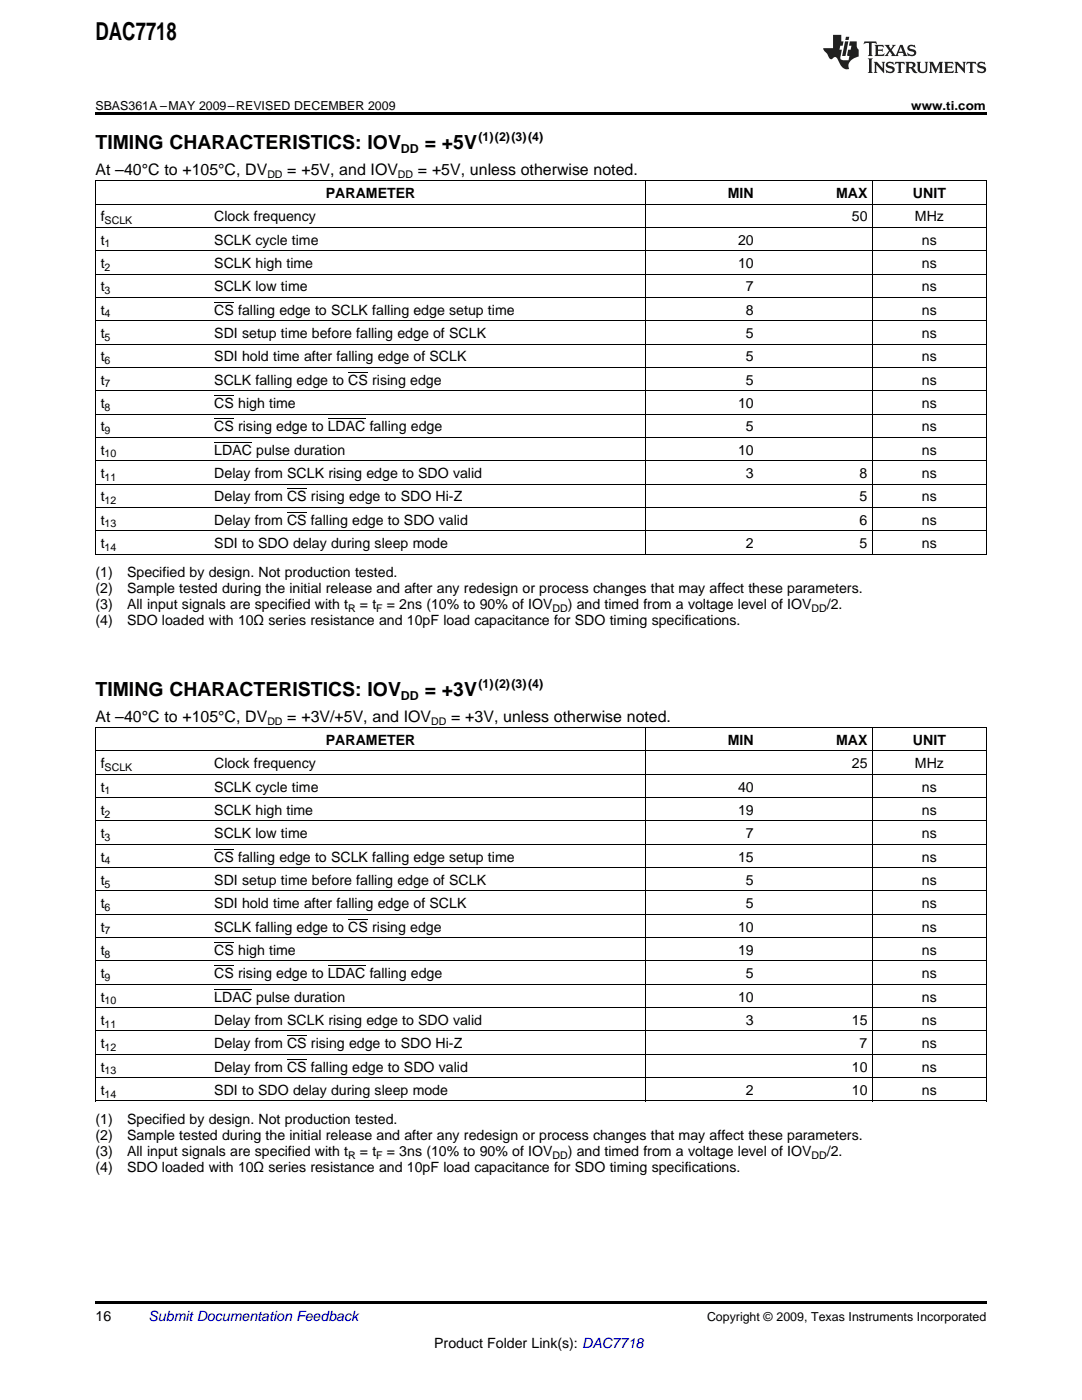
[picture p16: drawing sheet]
<svg xmlns="http://www.w3.org/2000/svg" width="216mm" height="279mm" viewBox="0 0 216 279" stroke-linecap="round" stroke-linejoin="round" font-family="sans-serif">
<defs><g id="words">
<text font-size="4.9" x="19" y="7.9">DAC7718</text>
<g font-size="3.9">
<text x="19" y="29.7">TIMING CHARACTERISTICS: IOV</text>
<text x="84.7" y="29.7">= +5V</text>
<text x="19" y="138.9">TIMING CHARACTERISTICS: IOV</text>
<text x="84.7" y="138.9">= +3V</text>
</g>
<g font-size="3.2">
<text x="19" y="34.9">At –40°C to +105°C, DV</text>
<text x="57.3" y="34.9">= +5V, and IOV</text>
<text x="83.4" y="34.9">= +5V, unless otherwise noted.</text>
<text x="19" y="144">At –40°C to +105°C, DV</text>
<text x="57.3" y="144">= +3V/+5V, and IOV</text>
<text x="90" y="144">= +3V, unless otherwise noted.</text>
</g>
<g font-size="2.8">
<text x="65" y="39.5">PARAMETER</text>
<text x="145.2" y="39.5">MIN</text>
<text x="166.8" y="39.5">MAX</text>
<text x="182.2" y="39.5">UNIT</text>
<text x="20.1" y="44.2">f</text>
<text x="42.8" y="44.2">Clock frequency</text>
<text x="170" y="44.2">50</text>
<text x="182.6" y="44.2">MHz</text>
<text x="20.1" y="48.8">t</text>
<text x="20.1" y="53.5">t</text>
<text x="42.8" y="48.8">SCLK cycle time</text>
<text x="42.8" y="53.5">SCLK high time</text>
<text x="147.3" y="48.8">20</text>
<text x="147.3" y="53.5">10</text>
<text x="184" y="48.8">ns</text>
<text x="184" y="53.5">ns</text>
<text x="20.1" y="58.1">t</text>
<text x="42.8" y="58.1">SCLK low time</text>
<text x="148.8" y="58.1">7</text>
<text x="184" y="58.1">ns</text>
<text x="20.1" y="62.8">t</text>
<text x="42.8" y="62.8">CS falling edge to SCLK falling edge setup time</text>
<text x="148.8" y="62.8">8</text>
<text x="184" y="62.8">ns</text>
<text x="20.1" y="67.5">t</text>
<text x="42.8" y="67.5">SDI setup time before falling edge of SCLK</text>
<text x="148.8" y="67.5">5</text>
<text x="184" y="67.5">ns</text>
<text x="20.1" y="72.1">t</text>
<text x="20.1" y="76.8">t</text>
<text x="42.8" y="72.1">SDI hold time after falling edge of SCLK</text>
<text x="42.8" y="76.8">SCLK falling edge to CS rising edge</text>
<text x="148.8" y="72.1">5</text>
<text x="148.8" y="76.8">5</text>
<text x="184" y="72.1">ns</text>
<text x="184" y="76.8">ns</text>
<text x="20.1" y="81.4">t</text>
<text x="42.8" y="81.4">CS high time</text>
<text x="147.3" y="81.4">10</text>
<text x="184" y="81.4">ns</text>
<text x="20.1" y="86.1">t</text>
<text x="42.8" y="86.1">CS rising edge to LDAC falling edge</text>
<text x="148.8" y="86.1">5</text>
<text x="184" y="86.1">ns</text>
<text x="20.1" y="90.7">t</text>
<text x="20.1" y="95.4">t</text>
<text x="42.8" y="90.7">LDAC pulse duration</text>
<text x="42.8" y="95.4">Delay from SCLK rising edge to SDO valid</text>
<text x="147.3" y="90.7">10</text>
<text x="148.8" y="95.4">3</text>
<text x="171.5" y="95.4">8</text>
<text x="184" y="90.7">ns</text>
<text x="184" y="95.4">ns</text>
<text x="20.1" y="100">t</text>
<text x="42.8" y="100">Delay from CS rising edge to SDO Hi-Z</text>
<text x="171.5" y="100">5</text>
<text x="184" y="100">ns</text>
<text x="20.1" y="104.7">t</text>
<text x="42.8" y="104.7">Delay from CS falling edge to SDO valid</text>
<text x="171.5" y="104.7">6</text>
<text x="184" y="104.7">ns</text>
<text x="20.1" y="109.4">t</text>
<text x="42.8" y="109.4">SDI to SDO delay during sleep mode</text>
<text x="148.8" y="109.4">2</text>
<text x="171.5" y="109.4">5</text>
<text x="184" y="109.4">ns</text>
<text x="19" y="115.2">(1)</text>
<text x="19" y="118.4">(2)</text>
<text x="25.4" y="115.2">Specified by design. Not production tested.</text>
<text x="25.4" y="118.4">Sample tested during the initial release and after any redesign or process changes that may affect these parameters.</text>
<text x="19" y="121.6">(3)</text>
<text x="19" y="124.7">(4)</text>
<text x="25.4" y="121.6">All input signals are specified with t</text>
<text x="25.4" y="124.7">SDO loaded with 10Ω series resistance and 10pF load capacitance for SDO timing specifications.</text>
<text x="71.8" y="121.6">= t</text>
<text x="77.2" y="121.6">= 2ns (10% to 90% of IOV</text>
<text x="113.3" y="121.6">) and timed from a voltage level of IOV</text>
<text x="165" y="121.6">/2.</text>
<text x="65" y="148.7">PARAMETER</text>
<text x="145.2" y="148.7">MIN</text>
<text x="166.8" y="148.7">MAX</text>
<text x="182.2" y="148.7">UNIT</text>
<text x="20.1" y="153.3">f</text>
<text x="42.8" y="153.3">Clock frequency</text>
<text x="170" y="153.3">25</text>
<text x="182.6" y="153.3">MHz</text>
<text x="20.1" y="158">t</text>
<text x="42.8" y="158">SCLK cycle time</text>
<text x="147.3" y="158">40</text>
<text x="184" y="158">ns</text>
<text x="20.1" y="162.6">t</text>
<text x="20.1" y="167.3">t</text>
<text x="42.8" y="162.6">SCLK high time</text>
<text x="42.8" y="167.3">SCLK low time</text>
<text x="147.3" y="162.6">19</text>
<text x="148.8" y="167.3">7</text>
<text x="184" y="162.6">ns</text>
<text x="184" y="167.3">ns</text>
<text x="20.1" y="171.9">t</text>
<text x="42.8" y="171.9">CS falling edge to SCLK falling edge setup time</text>
<text x="147.3" y="171.9">15</text>
<text x="184" y="171.9">ns</text>
<text x="20.1" y="176.6">t</text>
<text x="42.8" y="176.6">SDI setup time before falling edge of SCLK</text>
<text x="148.8" y="176.6">5</text>
<text x="184" y="176.6">ns</text>
<text x="20.1" y="181.3">t</text>
<text x="20.1" y="185.9">t</text>
<text x="42.8" y="181.3">SDI hold time after falling edge of SCLK</text>
<text x="42.8" y="185.9">SCLK falling edge to CS rising edge</text>
<text x="147.3" y="185.9">10</text>
<text x="148.8" y="181.3">5</text>
<text x="184" y="181.3">ns</text>
<text x="184" y="185.9">ns</text>
<text x="20.1" y="190.6">t</text>
<text x="42.8" y="190.6">CS high time</text>
<text x="147.3" y="190.6">19</text>
<text x="184" y="190.6">ns</text>
<text x="20.1" y="195.2">t</text>
<text x="42.8" y="195.2">CS rising edge to LDAC falling edge</text>
<text x="148.8" y="195.2">5</text>
<text x="184" y="195.2">ns</text>
<text x="20.1" y="199.9">t</text>
<text x="42.8" y="199.9">LDAC pulse duration</text>
<text x="147.3" y="199.9">10</text>
<text x="184" y="199.9">ns</text>
<text x="20.1" y="204.5">t</text>
<text x="20.1" y="209.2">t</text>
<text x="42.8" y="204.5">Delay from SCLK rising edge to SDO valid</text>
<text x="42.8" y="209.2">Delay from CS rising edge to SDO Hi-Z</text>
<text x="148.8" y="204.5">3</text>
<text x="170" y="204.5">15</text>
<text x="171.5" y="209.2">7</text>
<text x="184" y="204.5">ns</text>
<text x="184" y="209.2">ns</text>
<text x="20.1" y="213.9">t</text>
<text x="42.8" y="213.9">Delay from CS falling edge to SDO valid</text>
<text x="170" y="213.9">10</text>
<text x="184" y="213.9">ns</text>
<text x="20.1" y="218.5">t</text>
<text x="42.8" y="218.5">SDI to SDO delay during sleep mode</text>
<text x="148.8" y="218.5">2</text>
<text x="170" y="218.5">10</text>
<text x="184" y="218.5">ns</text>
<text x="19" y="224.4">(1)</text>
<text x="19" y="227.5">(2)</text>
<text x="25.4" y="224.4">Specified by design. Not production tested.</text>
<text x="25.4" y="227.5">Sample tested during the initial release and after any redesign or process changes that may affect these parameters.</text>
<text x="19" y="230.7">(3)</text>
<text x="19" y="233.9">(4)</text>
<text x="25.4" y="230.7">All input signals are specified with t</text>
<text x="25.4" y="233.9">SDO loaded with 10Ω series resistance and 10pF load capacitance for SDO timing specifications.</text>
<text x="71.8" y="230.7">= t</text>
<text x="77.2" y="230.7">= 3ns (10% to 90% of IOV</text>
<text x="113.3" y="230.7">) and timed from a voltage level of IOV</text>
<text x="165" y="230.7">/2.</text>
<text x="19" y="263.6">16</text>
<text x="86.6" y="269">Product Folder Link(s): DAC7718</text>
</g>
<text font-size="2.8" fill="#0000c8" x="29.6" y="263.6">Submit Documentation Feedback</text>
<g font-size="2.5">
<text x="19" y="21.9">SBAS361A –MAY 2009–REVISED DECEMBER 2009</text>
<text x="181.8" y="21.9">www.ti.com</text>
<text x="95.5" y="28.2">(1)(2)(3)(4)</text>
<text x="80" y="30.5">DD</text>
<text x="95.5" y="137.3">(1)(2)(3)(4)</text>
<text x="80" y="139.6">DD</text>
<text x="141.1" y="263.6">Copyright © 2009, Texas Instruments Incorporated</text>
</g>
<g font-size="2.1">
<text x="53.3" y="35.5">DD</text>
<text x="79.4" y="35.5">DD</text>
<text x="20.9" y="44.7">SCLK</text>
<text x="20.9" y="49.4">1</text>
<text x="20.9" y="54">2</text>
<text x="20.9" y="58.7">3</text>
<text x="20.9" y="63.4">4</text>
<text x="20.9" y="68">5</text>
<text x="20.9" y="72.7">6</text>
<text x="20.9" y="77.3">7</text>
<text x="20.9" y="82">8</text>
<text x="20.9" y="86.6">9</text>
<text x="20.9" y="91.3">10</text>
<text x="20.9" y="96">11</text>
<text x="20.9" y="100.6">12</text>
<text x="20.9" y="105.3">13</text>
<text x="20.9" y="109.9">14</text>
<text x="69.5" y="122.1">R</text>
<text x="75.1" y="122.1">F</text>
<text x="110.2" y="122.1">DD</text>
<text x="161.9" y="122.1">DD</text>
<text x="53.3" y="144.6">DD</text>
<text x="86" y="144.6">DD</text>
<text x="20.9" y="153.9">SCLK</text>
<text x="20.9" y="158.5">1</text>
<text x="20.9" y="163.2">2</text>
<text x="20.9" y="167.9">3</text>
<text x="20.9" y="172.5">4</text>
<text x="20.9" y="177.2">5</text>
<text x="20.9" y="181.8">6</text>
<text x="20.9" y="186.5">7</text>
<text x="20.9" y="191.1">8</text>
<text x="20.9" y="195.8">9</text>
<text x="20.9" y="200.4">10</text>
<text x="20.9" y="205.1">11</text>
<text x="20.9" y="209.8">12</text>
<text x="20.9" y="214.4">13</text>
<text x="20.9" y="219.1">14</text>
<text x="69.5" y="231.3">R</text>
<text x="75.1" y="231.3">F</text>
<text x="110.2" y="231.3">DD</text>
<text x="161.9" y="231.3">DD</text>
</g>
</g></defs>
<g fill="#231f20">
<path d="M172.5 8.3l-.1 .5 .4-.2h.6v.1v2.1l-.2 .4h.9l-.2-.4v-2.1l.1-.1h.5l.5 .2-.2-.5zM174.5 9l.2 .3v1.5l-.2 .4h1.8l.2-.6a1.04 1.04 0 0 1-1.3 .2v-.7h.6l.3 .2v-.6l-.3 .2h-.6v-.6l.8-.1 .4 .3-.2-.5zM176.5 9l.9 1.1-.9 1.1h.8l-.2-.2 .4-.7 .5 .7-.2 .2h1.5l-.2-.2 .2-.4h.9l.1 .4-.2 .2h1l-.3-.3-.7-1.9h-.5l-.9 2-.8-1 .9-1h-.8l.1 .3-.4 .5-.3-.6 .1-.2zM179.7 9.3l.4 1h-.7zM181.3 9.1a.63 .63 0 0 0-.2 .7 .63 .63 0 0 0 .6 .4l.6 .2 .1 .2a.75 .75 0 0 1-.7 .4 .75 .75 0 0 1-.6-.5l.1 .7 .1-.1a1.11 1.11 0 0 0 1.5-.6 1.13 1.13 0 0 0-1.2-.8l-.1-.4a1.04 1.04 0 0 1 1.2 .2l-.2-.5-.2 .1-.4-.2zM173.2 11.7l.2 .3v2.2l-.2 .4h1l-.3-.4v-2.2l.3-.3zM174.3 12.3l.3 .4v1.5l-.3 .4h.8l-.2-.4v-1.3l1.5 1.7v-1.9l.2-.4h-.7l.2 .4v.9l-1.1-1.3zM177 12.5a.62 .62 0 0 0-.2 .7 .62 .62 0 0 0 .6 .4l.6 .1 .1 .3a.76 .76 0 0 1-.7 .3 .76 .76 0 0 1-.7-.4l.2 .7 .1-.1a1.11 1.11 0 0 0 1.5-.6 1.13 1.13 0 0 0-1.2-.8l-.1-.4a1.04 1.04 0 0 1 1.2 .2l-.2-.6-.2 .1-.5-.1zM178.7 12.3l-.2 .7a.61 .61 0 0 1 .8-.4v1.6l-.2 .4h.9l-.2-.4v-1.6a.63 .63 0 0 1 .7 .4l-.1-.7zM180.6 12.3l.3 .4v1.5l-.3 .4h1l-.2-.2-.1-.8 .6 .2a.76 .76 0 0 0 1.2 .7l-1-1a.58 .58 0 0 0 .6-.5 .58 .58 0 0 0-.5-.6zM181.4 12.7l.1-.1a.45 .45 0 0 1 .5 .1 .45 .45 0 0 1 .1 .5l-.8 .2zM182.9 12.3l.2 .2a2.17 2.17 0 0 0 .3 1.9 .99 .99 0 0 0 1.6-.6v-1.1l.2-.4h-.7l.2 .2a1.92 1.92 0 0 1-.2 1.8 .6 .6 0 0 1-.9-.5v-1.1l.2-.4zM185.4 12.3l.2 .4v1.5l-.2 .4h.7l-.2-.4v-1.4l.8 1.8 .8-1.8v1.4l-.2 .4h.9l-.2-.4v-1.5l.2-.4h-.8l-.6 1.5-.6-1.5zM188.4 12.3l.2 .4v1.5l-.2 .4h1.8l.1-.6a1.04 1.04 0 0 1-1.2 .2v-.7h.5l.4 .2v-.6l-.4 .2h-.5v-.7h.8l.3 .3-.1-.6zM190.5 12.3l.2 .4v1.5l-.2 .4h.7l-.2-.4v-1.3l1.5 1.7v-1.9l.2-.4h-.7l.2 .4v.9l-1.1-1.3zM192.9 12.3l-.1 .7a.61 .61 0 0 1 .7-.4l.1 1.6-.3 .4h1l-.3-.4 .1-1.6a.63 .63 0 0 1 .7 .4l-.1-.7zM195.2 12.5a.62 .62 0 0 0-.2 .7 .62 .62 0 0 0 .6 .4l.6 .1 .1 .3a.76 .76 0 0 1-.7 .3 .76 .76 0 0 1-.6-.4l.1 .7 .1-.1a1.11 1.11 0 0 0 1.6-.6 1.13 1.13 0 0 0-1.3-.8l-.1-.4a1.04 1.04 0 0 1 1.2 .2l-.1-.6-.2 .1-.5-.1z"/>
<path d="M166.2 7v2.6h-1.9v.4l.8 .9a.91 .91 0 0 0 1 .9 .56 .56 0 0 1 .5-.4 .56 .56 0 0 1 .5 .3l.4 .8a1.53 1.53 0 0 0 1.9 1.2 1.54 1.54 0 0 1 1-2.1l.9-.3v-1.4a1.52 1.52 0 0 1-.4-1.6h-1.3l-.2 .8h.5l-.2 .8h-.5l-.1 1v.2l.4 .1-.2 .8a1.93 1.93 0 0 1-1.6-.2l.3-1.9h-.5l.2-.8h.4l.2-.8h-.4v-1.3zM168.6 8.3l-.6 2.9h.7l.6-2.9zM168.8 7.3l-.1 .7h.6l.2-.7z"/>
</g>
<path d="M19 22.5h177.8v.5h-177.8zM19 259.7h177.8v.5h-177.8z" fill="#000"/>
<g fill="none" stroke="#000" stroke-width=".2">
<path d="M19 36.1h177.8M19.1 36.1v74.5M128.8 36.1v74.5M174.1 36.1v74.5M196.8 36.1v74.5M19 59.4h177.8M19 54.7h177.8M19 50h177.8M19 45.4h177.8M19 40.7h177.8M19 78h177.8M19 73.3h177.8"/>
<path d="M19 68.7h177.8M19 64h177.8M42.8 78.9h3.9M42.8 60.3h3.9M69.5 74.3h3.9M19 96.6h177.8M19 92h177.8M19 87.3h177.8M19 82.6h177.8M42.8 88.2h7.5M42.8 83.6h3.9M57.3 97.6h3.9"/>
<path d="M65.4 83.6h7.5M19 110.6h177.8M19 105.9h177.8M19 101.3h177.8M57.3 102.2h3.9M19 159.2h177.8M19 154.5h177.8M19 149.9h177.8M19 145.2h177.8M19.1 145.3v74.5M128.8 145.3v74.5M174.1 145.3v74.5"/>
<path d="M196.8 145.3v74.5M19 177.8h177.8M19 173.2h177.8M19 168.5h177.8M19 163.8h177.8M42.8 169.5h3.9M19 196.4h177.8M19 191.8h177.8M19 187.1h177.8M19 182.5h177.8M42.8 197.4h7.5M42.8 192.7h3.9"/>
<path d="M42.8 188.1h3.9M65.4 192.7h7.5M69.5 183.4h3.9M19 219.7h177.8M19 215.1h177.8M19 210.4h177.8M19 205.8h177.8M19 201.1h177.8M57.3 211.4h3.9M57.3 206.7h3.9"/>
</g>
<use href="#words"/>
</svg>
